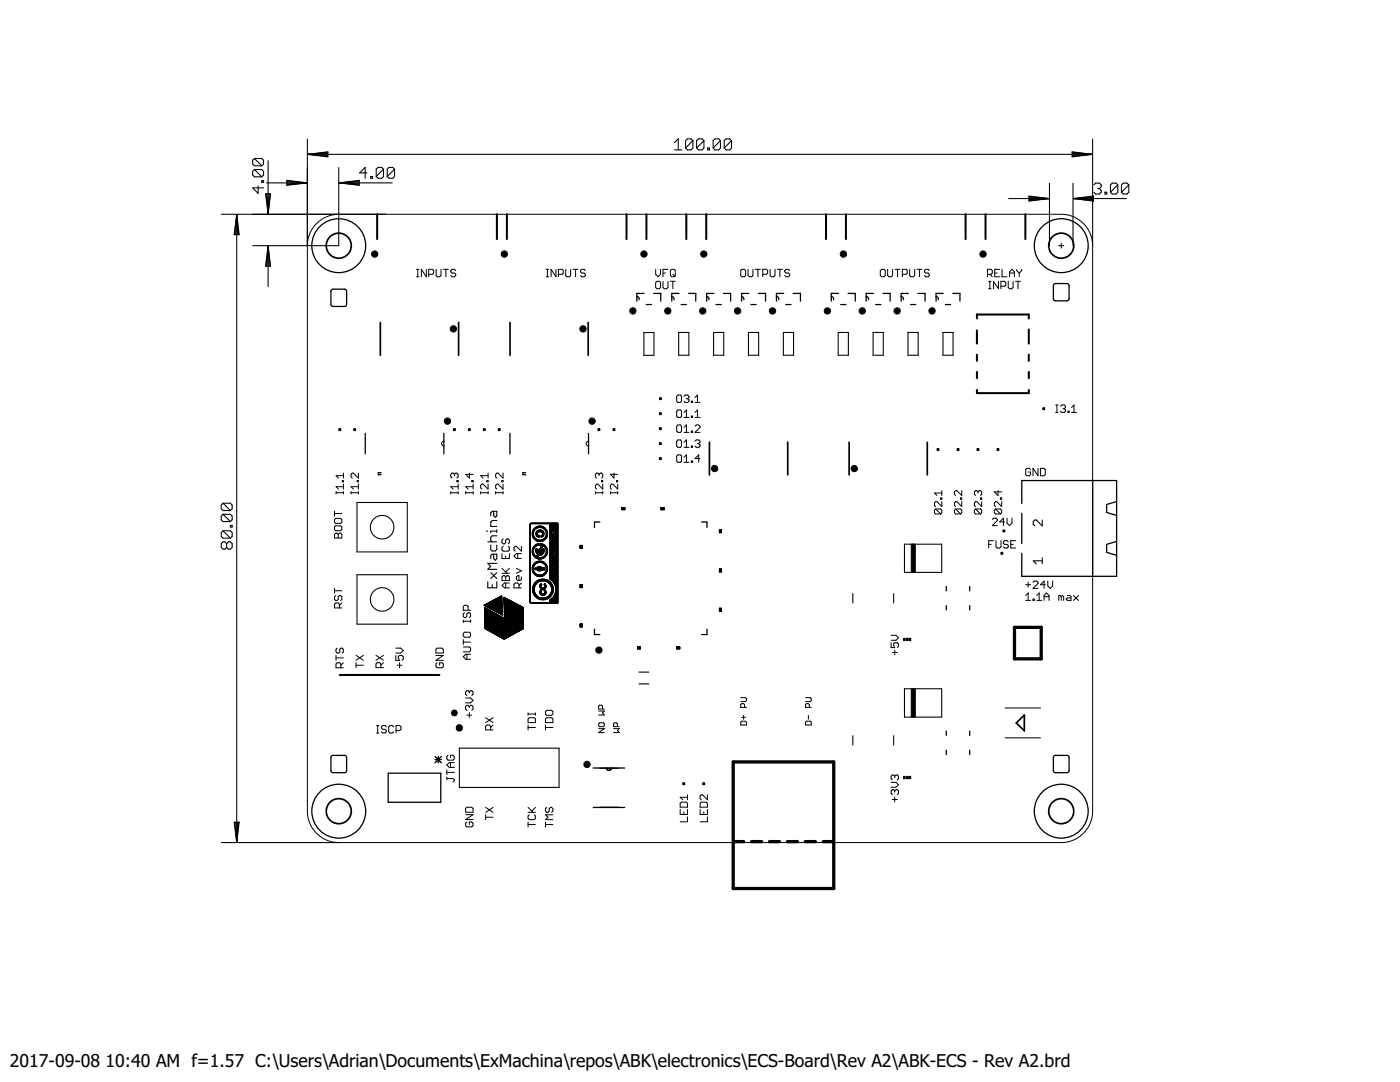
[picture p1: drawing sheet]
<svg xmlns="http://www.w3.org/2000/svg" width="279mm" height="216mm" viewBox="0 0 279 216" stroke-linecap="round" stroke-linejoin="round" font-family="sans-serif">
<defs><g id="words">
<g font-size="3.5">
<text x="2" y="212.9">2017-09-08</text>
<text x="21.1" y="212.9">10:40 AM f=1.57 C:\Users\Adrian\Documents\ExMachina\repos\ABK\electronics\ECS-Board\Rev A2\ABK-ECS - Rev A2.brd</text>
</g>
</g></defs>
<g fill="none" stroke="#000" stroke-width=".2">
<path d="M63.2 44.6a6.2 6.2 0 0 1 4.4-1.8h144.2a6.3 6.3 0 0 1 6.3 6.2v112.9a6.3 6.3 0 0 1-6.3 6.2h-144.2a6.3 6.3 0 0 1-6.3-6.2v-112.9a6.3 6.3 0 0 1 1.9-4.4zM83.1 53.7h.5M83.1 55.2h.5M83.4 53.7v1.5M85.1 53.7v1.5l-1-1.5v1.5M85.6 54.7h.7l.3-.2v-.5l-.3-.3h-.7v1.5M87 53.7v1.3l.3 .2h.5l.2-.2v-1.3M88.5 53.7h1M89 53.7v1.5M91 54l-.3-.3h-.5l-.2 .3v.2l.2 .3h.5l.3 .2v.3l-.3 .2h-.5l-.2-.2M109 53.7h.5M109 55.2h.5"/>
<path d="M109.2 53.7v1.5M111 53.7v1.5l-1-1.5v1.5M111.4 54.7h.8l.2-.2v-.5l-.2-.3h-.8v1.5M112.9 53.7v1.3l.3 .2h.4l.3-.2v-1.3M114.4 53.7h1M114.9 53.7v1.5M116.8 54l-.2-.3h-.5l-.3 .3v.2l.3 .3h.5l.2 .2v.3l-.2 .2h-.5l-.3-.2M130.9 53.7v1l.4 .5 .5-.5v-1M130.9 56.4l.2-.3h.5l.2 .3v1l-.2 .2h-.5l-.2-.2zM132.3 54.5h.5M132.3 56.1v1.3l.3 .2h.5l.2-.2v-1.3M133.3 53.7h-1v1.5"/>
<path d="M133.8 56.1h1M134 53.7h.5l.3 .3v1l-.3 .2h-.5l-.2-.2v-1zM134.3 54.7l.5 .5M134.3 56.1v1.5M148.1 53.7h.5l.2 .3v1l-.2 .2h-.5l-.3-.2v-1zM149.3 53.7v1.3l.2 .2h.5l.3-.2v-1.3M150.7 53.7h1M151.3 53.7v1.5M152.2 54.7h.8l.2-.2v-.5l-.2-.3h-.8v1.5M153.7 53.7v1.3l.2 .2h.5l.3-.2v-1.3M155.2 53.7h.9M155.6 53.7v1.5"/>
<path d="M157.6 54l-.2-.3h-.5l-.3 .3v.2l.3 .3h.5l.2 .2v.3l-.2 .2h-.5l-.3-.2M175.9 53.7h.5l.3 .3v1l-.3 .2h-.5l-.2-.2v-1zM177.1 53.7v1.3l.3 .2h.5l.2-.2v-1.3M178.6 53.7h1M179.1 53.7v1.5M180.1 54.7h.7l.3-.2v-.5l-.3-.3h-.7v1.5M181.5 53.7v1.3l.3 .2h.5l.2-.2v-1.3M183 53.7h1M183.5 53.7v1.5M185.5 54l-.3-.3h-.5l-.2 .3v.2l.2 .3h.5l.3 .2v.3l-.3 .2h-.5l-.2-.2M197.1 54.7h.7l.2-.2v-.5l-.2-.3h-.7v1.5M197.3 57.6h.5"/>
<path d="M197.3 56.1h.5M197.5 54.7l.5 .5M197.5 56.1v1.5M198.5 54.5h.5M199.3 56.1v1.5l-1-1.5v1.5M199.5 53.7h-1v1.5h1M199.7 57.1h.8l.2-.2v-.5l-.2-.3h-.8v1.5M200 53.7v1.5h1M201.2 56.1v1.3l.3 .2h.5l.2-.2v-1.3M201.5 54.5h.9M201.5 55.2v-1l.5-.5 .4 .5v1M202.7 56.1h1"/>
<path d="M202.9 53.7v.3l.5 .5M203.2 56.1v1.5M203.4 54.5v.7M203.9 53.7v.3l-.5 .5M135.3 78.8h.5l.2 .3v1l-.2 .2h-.5l-.3-.2v-1zM136.5 79.1l.3-.3h.4l.3 .3v.2l-.3 .3M137 79.6h.2M137.2 79.6l.3 .2v.3l-.3 .2h-.4l-.3-.2M138.7 79.3l.5-.5v1.5M67.1 98.1v.5M67.1 98.3h1.4M68.3 95.9h.2v.2h-.2z"/>
<path d="M68.5 94.4v1M68.5 96.6v1M68.5 98.1v.5M68.5 97.1h-1.4l.5 .5M68.5 94.9h-1.4l.5 .5M70.1 98.3h1.4M70.1 98.1v.5M71.3 95.9h.2v.2h-.2zM71.5 97.1h-1.4l.4 .5M71.5 94.4v1l-1-1h-.2l-.2 .3v.4l.2 .3M71.5 96.6v1M71.5 98.1v.5"/>
<path d="M88.6 88a.48 .48 0 0 0-.5 .5 .48 .48 0 0 0 .5 .5M90 98.1v.5M90 98.3h1.4M90.7 94.7l.3-.3h.2l.2 .3v.4l-.2 .3M90.7 94.7l-.3-.3h-.2l-.2 .3v.4l.2 .3M90.7 94.7v.2M91.2 95.9h.2v.2h-.2zM91.4 97.1h-1.4l.4 .5M91.4 96.6v1M91.4 98.1v.5M92.9 98.3h1.5M92.9 98.1v.5"/>
<path d="M93.7 94.4v1l-.8-.7h1.5M94.2 95.9h.2v.2h-.2zM94.4 97.1h-1.5l.5 .5M94.4 96.6v1M94.4 98.1v.5M95.9 98.3h1.5M95.9 98.1v.5M97.2 95.9h.2v.2h-.2zM97.4 94.9h-1.5l.5 .5M97.4 94.4v1M97.4 96.6v1l-1-1h-.2l-.3 .3v.4l.3 .3M97.4 98.1v.5"/>
<path d="M98.9 98.3h1.5M98.9 98.1v.5M100.1 95.9h.3v.2h-.3zM100.4 94.4v1l-1-1h-.2l-.3 .3v.4l.3 .3M100.4 96.6v1l-1-1h-.2l-.3 .3v.4l.3 .3M100.4 98.1v.5M117.5 88a.48 .48 0 0 0-.5 .5 .48 .48 0 0 0 .5 .5M118.8 98.3h1.5M118.8 98.1v.5M119.5 94.7l-.2-.3h-.2l-.3 .3v.4l.3 .3M119.5 94.7l.3-.3h.3l.2 .3v.4l-.2 .3M119.5 94.7v.2"/>
<path d="M120.1 95.9h.2v.2h-.2zM120.3 96.6v1l-1-1h-.2l-.3 .3v.4l.3 .3M120.3 98.1v.5M121.8 98.3h1.5M121.8 98.1v.5M122.5 94.4v1l-.7-.7h1.5M123 95.9h.3v.2h-.3zM123.3 96.6v1l-1-1h-.3l-.2 .3v.4l.2 .3M123.3 98.1v.5M135 88l.3-.2h.5l.2 .2v1l-.2 .3h-.5l-.3-.3zM135 91l.3-.2h.5l.2 .2v1l-.2 .2h-.5l-.3-.2zM135.3 81.8h.5l.2 .3v.9l-.2 .3h-.5l-.3-.3v-.9z"/>
<path d="M135.3 84.8h.5l.2 .2v1l-.2 .3h-.5l-.3-.3v-1zM136.5 83.3h1M136.5 82.3l.5-.5v1.5M136.5 85.3l.5-.5v1.5M136.5 88.3l.5-.5v1.5M136.5 91.2l.5-.4v1.4M136.5 86.3h1M136.5 89.3h1M136.5 92.2h1M138 83h.2v.3h-.2zM138 80.1h.2v.2h-.2zM138 86h.2v.3h-.2z"/>
<path d="M138 89h.2v.3h-.2zM138 92h.2v.2h-.2zM138.7 83.3h1M138.7 82.3l.5-.5v1.5M138.7 85l.3-.2h.4l.3 .2v.3l-1 1h1M138.7 88l.3-.2h.4l.3 .2v.3l-.3 .2M138.7 80.3h1M139.2 88.5h.2M139.4 88.5l.3 .3v.2l-.3 .3h-.4l-.3-.3M139.7 91.5h-1l.7-.7v1.4M187.7 99.4h.3v.2h-.3zM188 97.9v1"/>
<path d="M188 98.4h-1.5l.5 .5M191.7 99.4h.2v.2h-.2zM191.9 97.9v1l-.9-1h-.3l-.2 .2v.5l.2 .3M195.2 98.1l-.3-.2h-.2l-.2 .2v.5l.2 .3M195.2 98.1l.2-.2h.3l.2 .2v.5l-.2 .3M195.2 98.1v.3M195.7 99.4h.2v.2h-.2zM199.2 97.9v1l-.8-.8h1.5M199.7 99.4h.2v.2h-.2zM205.7 93.7l-.3-.2h-.4l-.3 .2v1l.3 .2h.4l.3-.2v-.5h-.5M207.2 93.5v1.4l-1-1.4v1.4M207.6 93.5h.8l.2 .2v1l-.2 .2h-.8z"/>
<path d="M210.7 82.3h.5M210.7 80.8h.5M210.9 80.8v1.5M211.6 81.1l.3-.3h.5l.2 .3v.2l-.2 .3M212.1 81.6h.3M212.4 81.6l.2 .2v.2l-.2 .3h-.5l-.3-.3M213.1 82h.3v.3h-.3zM213.8 82.3h1M213.8 81.3l.5-.5v1.5M66.8 102v1M66.8 105.2l.2-.3h1l.2 .3v.4l-.2 .3h-1l-.2-.3zM66.8 117.4v1"/>
<path d="M66.8 102.5h1.4M66.8 117.9h1.4M67 106.4h.2l.3 .2 .2-.2h.3l.2 .2v.8h-1.4v-.8zM67 103.4h1l.2 .3v.5l-.2 .2h-1l-.2-.2v-.5zM67 118.9l-.2 .2v.5l.2 .2h.2l.3-.2v-.5l.2-.2h.3l.2 .2v.5l-.2 .2M67.5 106.6v.8M98.1 120h2M98.2 119.9h1.9M98.3 119.9h1.8M98.4 119.8h1.7M98.5 119.8h1.6M98.6 119.7h1.5"/>
<path d="M98.7 119.7h1.4M98.8 119.6h1.3M98.9 119.5h1.2M99 119.5h1.1M99.2 119.4h.9M99.3 119.4h.8M99.3 119.3h.8M99.5 119.3h.6M99.5 119.2h.6M99.6 119.2h.5M99.7 119.1h.4M99.8 119.1h.3"/>
<path d="M99.9 119h.2M100 119h.1M100.1 118.9h.1M100.1 118.9l.1 3.8M100.1 118.9l-3.5 1.9M100.2 115.1l.2-.2h.3l.2 .2 .3-.2h.2l.3 .2v.7h-1.5zM100.2 110.5v.9h1.5v-.9M100.2 114.4h1.5M100.2 113.4l1 1M100.4 107.5l-.2 .3v.5l.2 .2h.3l.2-.2v-.5l.3-.3h.2l.3 .3v.5l-.3 .2M100.4 109l-.2 .2v.5l.2 .3h1l.3-.3v-.5l-.3-.2M100.6 119.3h.2"/>
<path d="M100.6 119.2l3.9 2M100.6 119.2l.1 4M100.6 119.4l.5 .1M100.6 119.4h.4M100.6 119.3l.3 .1M100.6 119.2l.1 .1M100.6 119.2h.1M100.6 119.8l1.3 .1M100.6 119.8h1.1M100.6 119.5h.7M100.6 120h1.6M100.6 119.9l1.4 .1"/>
<path d="M100.6 119.9h1.3M100.6 119.7l1.1 .1M100.6 119.7h1M100.6 119.6l.9 .1M100.6 119.6h.8M100.6 119.5h.6M100.9 111v.4M100.9 115.1v.7M100.9 116.3v1M101.7 116.3h-1l-.5 .5 .5 .5h1M101.7 113.4l-.8 .7M103.1 113.4l1 .5-1 .5"/>
<path d="M103.3 110.5v.9M103.6 117.3v-.7l-.3-.3h-.5l-.2 .3v.7h1.5M104.1 115.1v.5l-.3 .2h-.5l-.2-.2v-.5l.2-.2h.3v.9M104.1 110.5h-1l-.5 .5 .5 .4h1M104.1 109v1l-1-1h-.3l-.2 .2v.5l.2 .3M104.1 116.3l-.5 .5M115.8 109h.4M115.8 109.3h.4M115.8 116.7h.4v.6l-.4-.1zM115.8 108.8h.4v.6h-.4zM115.8 109.2h.4M115.8 109.1h.4"/>
<path d="M115.8 108.9h.4M115.8 117.2h.4M115.8 117.1h.4M115.8 117h.4M115.8 116.9h.4M115.8 116.8h.4M115.8 116.7h.4M124.1 101.6h.6M124.1 101.3h.6v.4h-.6zM124.1 101.5h.6M124.1 101.4h.6M124.1 101.3h.6"/>
<path d="M131.9 101.6h.6M131.9 101.3h.6v.4h-.6zM131.9 101.5h.6M131.9 101.4h.6M131.9 101.3h.6M143.6 105.9h.4M143.6 105.7h.4v.6h-.4zM143.6 113.5h.4v.6h-.4zM143.6 114.1h.4M143.6 114h.4M143.6 113.9h.4M143.6 113.8h.4"/>
<path d="M143.6 113.7h.4M143.6 113.6h.4M143.6 113.5h.4M143.6 106.3h.4M143.6 106.2h.4M143.6 106.1h.4M143.6 106h.4M143.6 105.8h.4M143.6 105.7h.4M186.7 101.6l-.2 .2v.5l.2 .3h1M186.7 101.6h1l.3 .2v.5l-.3 .3M186.7 101.6l1 1"/>
<path d="M188 100.1v1l-1-1h-.3l-.2 .3v.4l.2 .3M190.7 101.6l-.2 .2v.5l.2 .3h1M190.7 101.6h1l.2 .2v.5l-.2 .3M190.7 101.6l1 1M191.9 100.1v1l-.9-1h-.3l-.2 .3v.4l.2 .3M194.7 101.6l-.2 .2v.5l.2 .3h1M194.7 101.6h1l.2 .2v.5l-.2 .3M194.7 101.6l1 1M195.9 100.1v1l-1-1h-.2l-.2 .3v.4l.2 .3M197.3 108.6h.5M198 103.7l.3-.3h.5l.2 .3v.2l-1 1h1M198.3 107.9h-1v1.4"/>
<path d="M198.7 101.6l-.3 .2v.5l.3 .3h1M198.7 101.6h1l.2 .2v.5l-.2 .3M198.7 101.6l1 1M198.8 107.9v1.2l.2 .2h.5l.3-.2v-1.2M199.9 100.1v1l-1-1h-.2l-.3 .3v.4l.3 .3M200.5 104.1h-1l.8-.7v1.5M201 103.4v1l.5 .5 .5-.5v-1M201.2 108.1l-.2-.2h-.5l-.3 .2v.3l.3 .2h.5l.2 .3v.2l-.2 .2h-.5l-.3-.2M201.7 108.6h.5M202.7 107.9h-1v1.4h1M204.7 116.7h1M204.7 118.8l.5-.5v1.5"/>
<path d="M204.7 119.8h1M205.2 116.2v1M206.2 116.2l.2-.2h.5l.3 .2v.2l-1 1h1M206.2 119.5h.2v.3h-.2zM206.9 119.8h1M206.9 118.8l.5-.5v1.5M208.4 119.8v-1l.5-.5 .5 .5v1M208.4 119.1h1M208.6 116.7h-1l.8-.7v1.4M209.1 116v.9l.5 .5 .5-.5v-.9M211.8 119.1l-.3-.3h-.2v1M211.8 119.1v.7"/>
<path d="M211.8 119.1l.2-.3 .3 .3v.7M213 118.8h.5l.2 .3v.7h-.7l-.2-.3 .2-.2h.7M214.2 118.8l1 1M215.2 118.8l-1 1M67.1 130.8v1M67.1 131.3h1.4M67.3 129.3l-.2 .3v.5l.2 .2h.2l.3-.2v-.5l.2-.3h.3l.2 .3v.5l-.2 .2M67.7 121.3v-.7l-.2-.3h-.5l-.2 .3v.7h1.4M68 133.2v-.7l-.2-.3h-.5l-.2 .3v.7h1.4M68.2 120.3l-.5 .5M68.5 132.2l-.5 .5M71.1 132.7h1.4"/>
<path d="M71.1 132.2v1M71.1 130.8l1.4 .9M72.5 130.8l-1.4 .9M75 130.8l1.5 .9M76 133.2v-.7l-.2-.3h-.5l-.3 .3v.7h1.5M76.5 132.2l-.5 .5M76.5 130.8l-1.5 .9M79 130.8v1h.7l-.2-.5v-.3l.2-.2h.5l.3 .2v.5l-.3 .3M79 129.3h1l.5 .5-.5 .5h-1M79.2 132.7h1M79.7 132.2v1M87 129.6l.2-.3h1l.3 .3v.7h-1.5z"/>
<path d="M87 130.8h1.5l-1.5 1h1.5M87.2 132.2l-.2 .3v.5l.2 .2h1l.3-.2v-.5l-.3-.3h-.5v.5M92.5 129.1h1.2l.2 .2v.5l-.2 .3h-1.2M92.5 128.1h1.4M92.5 123.7v.5M92.5 127.6v1M92.5 124h1.4M92.7 122.3l-.2 .2v.5l.2 .2h.2l.3-.2v-.5l.2-.2h.3l.2 .2v.5l-.2 .2M92.7 126.2h1l.2 .2v.5l-.2 .2h-1l-.2-.2v-.5zM92.9 139.3h1l.5 .5-.5 .5h-1M93.2 130.6v1M93.4 121.8v-.8l-.2-.2h-.5l-.2 .2v.8h1.4"/>
<path d="M93.7 138l-.3-.2h-.2l-.3 .2v.5l.3 .3M93.7 138l.2-.2h.2l.3 .2v.5l-.3 .3M93.7 138v.3M93.9 130.6h-1l-.4 .4 .4 .6h1M93.9 123.7v.5M96.6 120.8h3.6M96.6 120.8l3.6 1.9M96.7 120.8h3.5M96.7 125.4l3.9 2.2 3.9-2.2M96.7 125.4h3.9M96.7 125.3h3.9M96.7 125.2h3.9"/>
<path d="M96.7 125.1h3.9M96.7 124.9h3.8M96.7 121.3h.1M96.7 123.2l3.7 .1M96.7 122.2l1.9 .1M96.7 121.8h1M96.7 121.2v4.2M96.7 121.2l3.8 2.1M96.7 123.3h3.8M96.7 123.2h3.5M96.7 123.1h3.5M96.7 123.1h3.4"/>
<path d="M96.7 123h3.3M96.7 123h3.2M96.7 122.9l3.1 .1M96.7 122.9h3M96.7 122.8l3 .1M96.7 122.8h2.9M96.7 122.7h2.8M96.7 122.7h2.7M96.7 122.6l2.6 .1M96.7 122.6h2.5M96.7 122.5l2.4 .1M96.7 122.5h2.3"/>
<path d="M96.7 122.4h2.2M96.7 122.4h2.1M96.7 122.3h2M96.7 122.3h1.9M96.7 122.2h1.8M96.7 122.1l1.6 .1M96.7 122.1h1.6M96.7 122h1.4M96.7 121.9l1.3 .1M96.7 121.9h1.2M96.7 121.8l1.1 .1M96.7 121.7l.9 .1"/>
<path d="M96.7 121.7h.9M96.7 121.6h.8M96.7 121.6h.6M96.7 121.5l.6 .1M96.7 121.5h.5M96.7 121.4l.4 .1M96.7 121.4h.3M96.7 121.3h.2M96.7 120.7h3.5M96.8 125.4h3.8M96.8 120.9h3.4M96.8 120.6h3.4"/>
<path d="M96.9 120.9h3.3M96.9 125.5h3.7M96.9 120.6h3.3M96.9 121h3.3M97 120.6h3.2M97 125.5h3.6M97 125.6h3.6M97 121h3.2M97.1 121.1h3.1M97.1 120.5h3.1M97.2 125.6h3.4M97.2 120.5h3"/>
<path d="M97.2 125.7h3.4M97.2 121.1h3M97.3 125.7h3.3M97.3 120.4h2.9M97.3 121.2h2.9M97.4 120.4h2.8M97.4 125h-.7M97.4 125.8h3.2M97.4 121.2h2.8M97.5 120.3h2.7M97.5 125h3M97.5 125.8h3.1"/>
<path d="M97.6 121.3h2.6M97.6 125.9h3M97.6 120.2h2.6M97.6 124.9h-.9M97.7 120.2h2.5M97.7 125.9h2.9M97.7 124.9h2.8M97.7 124.8h-1M97.7 121.4h2.5M97.7 126h5.8M97.8 124.8h-1.1M97.8 126h5.6"/>
<path d="M97.8 124.8h2.7M97.8 121.4h2.4M97.9 120.1h2.3M97.9 124.8h2.6M97.9 124.7l-1.2 .1M97.9 121.5h2.3M98 126.1h5.3M98 124.7h-1.3M98 121.5h2.2M98 124.8h2.5M98 120h2.2M98 126.1h5.2"/>
<path d="M98.1 124.6l-1.4 .1M98.1 121.6h2.1M98.1 124.7h2.4M98.1 126.2h5M98.1 124.6h-1.4M98.2 121.6h2M98.2 124.7h2.3M98.2 126.2h4.8M98.2 124.5h-1.5M98.3 121.7h1.9M98.3 126.3h4.7M98.3 124.6h2.2"/>
<path d="M98.3 124.5h-1.6M98.4 121.7h1.8M98.4 126.3h4.4M98.4 124.5h2.1M98.4 124.4h-1.7M98.5 121.8h1.7M98.5 126.4h4.3M98.5 124.5h2M98.5 124.4h-1.8M98.6 126.4h4.1M98.6 121.8h1.6M98.6 124.4h1.9"/>
<path d="M98.6 124.3l-1.9 .1M98.7 126.5h3.9M98.7 121.9h1.5M98.7 124.4h1.8M98.7 126.5h3.8M98.7 124.3h-2M98.8 124.2h-2.1M98.8 126.6h3.6M98.8 124.4h1.7M98.8 122h1.4M98.9 124.2h-2.2M98.9 122h1.3"/>
<path d="M99 126.6h3.3M99 124.3h1.5M99 124.1h-2.3M99 122.1h1.2M99 126.7h3.2M99.1 124.2h1.4M99.1 124.1h-2.4M99.1 126.7h3.1M99.1 122.1h1.1M99.2 124l-2.5 .1M99.2 122.2h1M99.2 126.8h2.8"/>
<path d="M99.2 124h-2.5M99.3 126.8h2.7M99.3 124.1h1.2M99.3 122.2h.9M99.4 124.1h1.1M99.4 123.9l-2.7 .1M99.4 126.9h2.5M99.4 123.9h-2.7M99.4 122.3h.8M99.5 126.9h2.3M99.5 122.3h.7M99.5 127h2.2"/>
<path d="M99.5 123.8h-2.8M99.6 124h.9M99.6 122.4h.6M99.6 127h2M99.7 124h.8M99.7 123.8h-3M99.7 122.4h.5M99.7 127.1h1.8M99.7 123.7h-3M99.8 127.1h1.6M99.8 123.9h.7M99.8 122.5h.4"/>
<path d="M99.8 123.7h-3.1M99.9 123.8h.6M99.9 123.6l-3.2 .1M99.9 127.2h1.4M100 122.6h.2M100 123.8h.5M100 123.6h-3.3M100 127.2h1.2M100.1 123.5h-3.4M100.1 127.3h1M100.1 123.7h.4M100.2 122.7h.1"/>
<path d="M100.2 127.3h.8M100.2 123.5h-3.5M100.2 123.7h.3M100.2 123.4h-3.5M100.3 127.4h.6M100.3 123.7h.2M100.3 123.4h-3.6M100.4 123.6h.1M100.4 127.5h.4M100.4 123.3l-3.7 .1M100.5 123.3l-3.8 2.1M100.5 123.5h.1"/>
<path d="M100.5 123.5l-3.8 1.9M100.5 127.5h.2M100.6 120.1l1.8 .1M100.6 120.1h1.7M100.6 120l1.6 .1M100.6 120.3h2.1M100.6 120.8h3M100.6 121.8v3.1M100.6 120.9h3.2M100.6 120.8l3.2 .1M100.6 120.7l2.9 .1M100.6 120.7h2.9"/>
<path d="M100.6 120.6h2.8M100.6 120.6h2.7M100.6 120.5l2.6 .1M100.6 120.5h2.5M100.6 120.4l2.4 .1M100.6 120.4h2.3M100.6 120.3l2.2 .1M100.6 120.2h2M100.6 120.2h1.9M100.6 121.3h3.9M100.6 125.4h3.9M100.6 125.3h3.9"/>
<path d="M100.6 121.6h3.9M100.6 121.5h3.9M100.6 121.4h3.9M100.6 121.2h3.9M100.6 121.2h3.8M100.6 121.1l3.7 .1M100.6 121.1h3.6M100.6 121l3.5 .1M100.6 121h3.4M100.6 120.9h3.3M100.7 125.2h3.8M100.7 125.1h3.8"/>
<path d="M100.7 125h3.8M100.7 124.9h3.8M100.7 122.3h1.8M100.7 121.9h3.8M100.7 121.7h3.8M100.7 121.6h3.8M100.7 124.8h3.8M100.7 124.7h3.8M100.7 124.6h3.8M100.7 124.5h3.8M100.7 124.4h3.8M100.7 124.3h3.8"/>
<path d="M100.7 124.2h3.8M100.7 124h1.1M100.7 124.1h3.8M100.7 124h3.8M100.7 123.9l1 .1M100.7 123.9h.9M100.7 123.8h.8M100.8 123.5l-.2 3.1-.1-3.1M100.8 123.8h.5M100.8 123.7h.4M100.8 123.7h.3M100.8 123.6l.2 .1"/>
<path d="M100.8 123.6h.1M100.8 123.5h.1M100.8 123.2h-.1M100.8 123.4l1.4 .8-1.4-.7M100.8 123.3h3.7M100.8 123.1h-.1M100.9 123.4h3.6M100.9 123.3h3.6M100.9 123.1h-.2M101 123.5h3.5M101 123.3h3.5M101 123h-.3"/>
<path d="M101.1 123.5h3.4M101.1 123h-.4M101.1 123.2h3.4M101.2 123.6h3.3M101.2 123.1h3.3M101.2 122.9l-.5 .1M101.3 123.1h3.2M101.3 122.9h-.6M101.3 123.7h3.2M101.4 123h3.1M101.4 122.8l-.7 .1M101.4 123.7h3.1"/>
<path d="M101.5 123h3M101.5 123.8h3M101.5 122.8h-.8M101.6 123.8h2.9M101.6 122.9h2.9M101.6 122.7h-.9M101.7 123.9h2.8M101.7 122.9h2.8M101.7 122.7h-1M101.8 123.9h2.7M101.8 122.8h2.7M101.8 122.6l-1.1 .1"/>
<path d="M101.9 124h2.6M101.9 122.7h2.6M101.9 122.6h-1.2M102 122.7h2.5M102 122.5l-1.3 .1M102.1 122.5h-1.4M102.2 122.6h2.3M102.2 122.4h-1.5M102.3 122.4h-1.6M102.3 122.5h2.2M102.4 122.3h-1.7M102.4 122.4h2.1"/>
<path d="M102.5 122.4h2M102.6 122.2l-1.9 .1M102.6 122.3h1.9M102.7 122.3h1.8M102.7 122.2h-2M102.8 122.1l-2.1 .1M102.8 122.2h1.7M102.9 122.1h-2.2M102.9 122.2h1.6M103 122h-2.3M103 122.1h1.5M103.1 122h-2.4"/>
<path d="M103.1 122h1.4M103.2 121.9l-2.5 .1M103.2 122h1.3M103.3 122h1.2M103.3 121.9h-2.6M103.4 121.9h1.1M103.5 121.8h-2.8M103.5 121.8h1M103.5 121.7l-2.8 .1M103.6 125.9h-3M103.6 121.8h.9M103.7 125.9h-3.1"/>
<path d="M103.8 125.8h-3.2M104 125.7l-3.4 .1M104 125.7h-3.4M104.1 125.6h-3.5M104.2 125.6h-3.6M104.3 125.5h-3.7M104.4 125.5h-3.8M104.5 121.2v4.2M104.5 121.2l-3.7 2.2M104.5 121.2l-3.8 2M104.5 125.4l-3.9 .1M115.8 124.5h.4v.6h-.4z"/>
<path d="M115.8 125h.4M115.8 124.9h.4M115.8 124.8h.4M115.8 124.7h.4M115.8 124.6h.4M115.8 124.5h.4M127.2 129.3h.6M127.2 129.2h.6M127.2 129.1h.6v.4h-.6zM127.2 129.4h.6M127.2 129.1h.6M135.1 129.3h.6"/>
<path d="M135.1 129.2h.6M135.1 129.1h.6v.4h-.6zM135.1 129.4h.6M135.1 129.1h.6M143.6 121.8h.4M143.6 121.4h.4v.5h-.4zM143.6 121.9h.4M143.6 121.7h.4M143.6 121.6h.4M143.6 121.5h.4M143.6 121.4h.4M147.8 139.2h1l.2 .2v.4l-.2 .2h-1"/>
<path d="M160.8 139.2h.9l.2 .2v.4l-.2 .2h-.9M177.8 128.2v1h.8l-.3-.5v-.2l.3-.3h.5l.2 .3v.5l-.2 .2M177.8 126.8h1l.5 .5-.5 .5h-1M178.1 130.2h1M178.6 129.7v1M75.1 146.3h.5M75.1 144.8h.5M75.4 144.8v1.5M77.1 145l-.2-.2h-.6l-.2 .2v.3l.2 .2h.6l.2 .3v.2l-.2 .3h-.6l-.2-.3M78.5 145l-.2-.2h-.5l-.2 .2v1l.2 .3h.5l.2-.3M79 145.8h.8l.2-.3v-.5l-.2-.2h-.8v1.5M86.8 151l1.3 1.2"/>
<path d="M86.8 151.6h1.3M87.5 151v1.2M88.1 151l-1.3 1.2M89.2 155.3h1.2l.3 .3v.2l-.3 .3M89.2 153.6v1M89.2 155.1v.5M89.2 154.1h1.5M89.4 150.7l-.2 .2v.5l.2 .3h1l.3-.3v-.5l-.3-.2h-.5v.5M89.9 152.2v.9M90.7 152.2h-1l-.5 .5 .5 .4h1M93.2 142.7h.9M93.7 141l-.3-.3h-.2l-.3 .3v.5l.3 .2"/>
<path d="M93.7 141l.2-.3h.2l.3 .3v.5l-.3 .2M93.7 141v.2M93.7 142.2v1M96.9 143.2l1.5 1M97.9 145.6v-.7l-.2-.2h-.5l-.3 .2v.7h1.5M98.4 144.7l-.5 .5M98.4 143.2l-1.5 1M105.4 145.2h1.4M105.4 143.4l.2-.2h1l.2 .2v.8h-1.4zM105.4 142.2v.5M105.4 144.7v.9M105.4 142.5h1.4"/>
<path d="M106.8 142.2v.5M108.9 145.2h1.4M108.9 143.4l.2-.2h1l.2 .2v.8h-1.4zM108.9 144.7v.9M109.1 141.7h1l.2 .3v.5l-.2 .2h-1l-.2-.2v-.5zM119.5 145.4h1.1l-1.1 .8h1.1M119.5 141.9h1.1l-.4 .4 .4 .4h-1.1M119.7 144.2h.7l.2 .2v.4l-.2 .2h-.7l-.2-.2v-.4zM120.2 141.5v-.6l-.2-.2h-.3l-.2 .2v.6h1.1M122.4 145.4h1.2l-.4 .4 .4 .4h-1.2M123.2 145v-.6l-.2-.2h-.4l-.2 .2v.6h1.2M137.2 158.6v1"/>
<path d="M137.2 159.1h-1.5l.5 .5M141.2 158.6v1l-1-1h-.2l-.3 .2v.5l.3 .3M148 143.9h.8l.2 .2v.6h-1.2v-.6zM148 143.1h.8M148.4 142.7v.8M148.6 141.2v-.6l-.2-.2h-.4l-.2 .2v.6h1.2M160.8 144.1l.2-.2h.7l.2 .2v.6h-1.1zM161.3 142.7v.8M161.5 141.2v-.6l-.2-.2h-.3l-.2 .2v.6h1.1M177.8 156.1h1l.5 .5-.5 .5h-1M178.1 159.5h1M178.6 154.9v.2"/>
<path d="M178.6 157.8v.3M178.6 159v1M178.6 154.9l-.3-.3h-.2l-.3 .3v.5l.3 .2M178.6 157.8l-.3-.2h-.2l-.3 .2v.5l.3 .3M178.6 154.9l.2-.3h.3l.2 .3v.5l-.2 .2M178.6 157.8l.2-.2h.3l.2 .2v.5l-.2 .3M200.6 141.3h7.1M200.6 147.2h7.1M92.9 162.6h1.5l-1.5 .9h1.5M93.2 164l-.3 .3v.5l.3 .2h.9l.3-.2v-.5l-.3-.3h-.4v.5M93.2 161.1h.9l.3 .2v.8h-1.5v-.8zM96.9 163.1h1.5"/>
<path d="M96.9 162.6v1M96.9 161.1l1.5 1M98.4 161.1l-1.5 1M105.4 164v1M105.4 164.5h1.4M105.4 162.1h1.4M105.4 161.1l1 1M105.6 162.6l-.2 .2v.5l.2 .3h1l.2-.3v-.5l-.2-.2M106.8 161.1l-.7 .7M108.9 164v1M108.9 164.5h1.4M109.1 161.1l-.2 .3v.4l.2 .3h.3l.2-.3v-.4l.3-.3h.2l.2 .3v.4l-.2 .3"/>
<path d="M110.3 162.6h-1.4l.5 .5-.5 .5h1.4M135.7 161.5v1h1.5v-1M136 160.1h1l.2 .2v.8h-1.5v-.8zM136.5 162v.5M137.2 163v1h-1.5M139.7 161.5v1h1.5v-1M140 160.1h.9l.3 .2v.8h-1.5v-.8zM140.5 162v.5M141.2 163v1h-1.5"/>
</g>
<g fill="none" stroke="#000" stroke-width=".21">
<path d="M50.8 31.6h1.4l.4 .4v.7l-.4 .4M50.8 33.8h1.4l.4 .4v.7l-.4 .4M50.8 33.8l-.4 .4v.7l.4 .4h1.4M50.8 31.6l-.4 .4v.7l.4 .4h1.4M50.8 33.8l1.4 1.5M50.8 31.6l1.4 1.5M51.5 37.1v1.5l-1.1-1.1h2.2M52.2 36h.4v.4h-.4zM53 38.7h1l-.5 4zM53.1 38.7l.4 4M53.2 36.5h8M53.3 38.7l.2 4"/>
<path d="M53.5 32.1v10.6M53.7 38.7l-.2 4M53.9 38.7l-.4 4M57.3 36l3.9 .5-3.9 .5zM57.3 36.3l3.9 .2M57.3 36.1l3.9 .4M61.2 36.5l-3.9 .2M61.2 36.5l-3.9 .4M61.3 27.7v21.3M61.4 30.8h156.6M61.4 30.8l4-.5v1zM61.4 30.8l4 .2"/>
<path d="M61.4 30.8l4 .4M65.4 30.6l-4 .2M65.4 30.4l-4 .4M67.6 33.4v15.6h-17.2M67.7 36.5h10.6M67.7 36.5l4-.5v1zM67.7 36.5l4 .2M67.7 36.5l4 .4M71.7 36.3l-4 .2M71.7 36.1l-4 .4M73.2 34.5h-1.4l1.1-1.1v2.2M74 35.2h.4v.4h-.4z"/>
<path d="M76.5 33.8v1.4l-.3 .4h-.8l-.3-.4M76.5 33.8l-.3-.4h-.8l-.3 .4v1.4M76.5 33.8l-1.4 1.4M78.7 33.8v1.4l-.3 .4h-.8l-.3-.4M78.7 33.8l-.3-.4h-.8l-.3 .4v1.4M78.7 33.8l-1.4 1.4M134.6 28.4l.8-.7v2.2M134.6 29.9h1.5M138.3 28.1v1.4l-.4 .4h-.7l-.4-.4M138.3 28.1l-.4-.4h-.7l-.4 .4v1.4M138.3 28.1l-1.5 1.4M140.5 28.1v1.4l-.4 .4h-.7l-.4-.4"/>
<path d="M140.5 28.1l-.4-.4h-.7l-.4 .4v1.4M140.5 28.1l-1.5 1.4M141.2 29.5h.4v.4h-.4zM143.8 28.1v1.4l-.4 .4h-.7l-.4-.4M143.8 28.1l-.4-.4h-.7l-.4 .4v1.4M143.8 28.1l-1.5 1.4M146 28.1v1.4l-.4 .4h-.7l-.4-.4M146 28.1l-.4-.4h-.7l-.4 .4v1.4M146 28.1l-1.5 1.4M201.3 39.6h8M205.4 39.1l3.9 .5-3.9 .5zM205.4 39.4l3.9 .2"/>
<path d="M205.4 39.2l3.9 .4M209.3 39.6l-3.9 .2M209.3 39.6l-3.9 .4M209.4 36.6v12.4M214 30.3l4 .5-4 .5zM214 30.6l4 .2M214 30.4l4 .4M214.1 36.6v12.4M214.2 39.6h10.6M214.2 39.6l4-.5v1zM214.2 39.6l4 .2M214.2 39.6l4 .4"/>
<path d="M218 30.8l-4 .2M218 30.8l-4 .4M218.1 27.7v21.3M218.2 39.4l-4 .2M218.2 39.2l-4 .4M218.3 36.9l.4-.4h.7l.4 .4v.4l-.4 .3M219.1 37.6h.3M219.4 37.6l.4 .4v.4l-.4 .3h-.7l-.4-.3M220.5 38.4h.4v.3h-.4zM223.1 36.9l-.4-.4h-.7l-.4 .4v1.5M223.1 36.9v1.5l-.4 .3h-.7l-.4-.3M223.1 36.9l-1.5 1.5"/>
<path d="M225.3 36.9l-.4-.4h-.7l-.4 .4v1.5M225.3 36.9v1.5l-.4 .3h-.7l-.4-.3M225.3 36.9l-1.5 1.5M44.2 42.8h32.8M47.2 42.9v125.1M47.2 42.9l.5 3.9h-1zM47.2 42.9l-.2 3.9M47.2 42.9l.2 3.9M47.2 42.9l-.4 3.9M47.2 42.9l.4 3.9M53.5 49.1v8.1M53.5 49.1l.5 4h-1z"/>
<path d="M53.5 49.1l-.2 4M53.5 49.1l.2 4M53.5 49.1l-.4 4M53.5 49.1l.4 4M211.3 49h1M211.8 48.5v1M128.5 66.4h2v4.5h-2zM135.4 66.3h2.1v4.6h-2.1zM142.4 66.3h2v4.6h-2zM149.4 66.3h2v4.6h-2zM156.3 66.3h2.1v4.6h-2.1zM167.3 66.3h2v4.6h-2z"/>
<path d="M174.2 66.3h2.1v4.6h-2.1zM181.2 66.3h2v4.6h-2zM188.2 66.3h2v4.6h-2zM44.5 100.4l-.3 .4v.7l.3 .4h1.5M44.5 102.6l-.3 .4v.7l.3 .4h1.5M44.5 105.9l-.3 .4v.7l.3 .4h1.5M44.5 100.4h1.5l.3 .4v.7l-.3 .4M44.5 102.6h1.5l.3 .4v.7l-.3 .4M44.5 105.9h1.5l.3 .4v.7l-.3 .4M44.5 105.9l1.5 1.5M44.5 102.6l1.5 1.5M44.5 100.4l1.5 1.5"/>
<path d="M45.2 108.5l-.3-.4h-.4l-.3 .4v.7l.3 .4h.4l.3-.4M45.2 108.5l.4-.4h.4l.3 .4v.7l-.3 .4h-.4l-.4-.4M45.2 108.5v.7M46 104.8h.3v.4h-.3zM71.2 114.7h10.1v9.8h-10.1zM71.2 100.3h10.1v9.8h-10.1zM97 106h.3M97.3 116.1v1.2h1.8v-1.2M97.3 108.1h1.8M97.9 108.8v.8l.3 .3h.6l.3-.3v-.8M97.9 114.3l1.2 1.1M98.2 116.7v.6"/>
<path d="M98.5 102v.9l.3 .3 .3-.3v-.9h-.9l-.3 .3v.6M98.5 110.6v.9l.3 .3 .3-.3v-.9h-.9l-.3 .3v.6M99.1 105.7v.6M99.1 114.3l-1.2 1.1M99.1 112.4h-1.8l.6 .6-.6 .6h1.8M99.1 103.9h-.9l-.3 .3v.9h1.2M99.1 106h-1.2v.3M99.1 106.9h-.9l-.3 .3v.6l.3 .3M170.2 118.4v1.9M178.4 118.4v1.9M180.5 108.6h7.4v5.6h-7.4zM208 111.9h-1.8l.6 .6"/>
<path d="M208 103.8v1.1l-1.2-1.1h-.3l-.3 .3v.5l.3 .3M208 111.3v1.2M127.5 134.1h2M127.5 136.5h2M180.5 137.4h7.4v5.7h-7.4zM91.7 149.3h19.9v7.8h-19.9zM170.2 146.8v1.9M178.4 146.8v1.9M44.2 168.1h23.4M46.7 164.1h1l-.5 3.9zM46.8 164.1l.4 3.9M47 164.1l.2 3.9"/>
<path d="M47.4 164.1l-.2 3.9M47.6 164.1l-.4 3.9"/>
<circle cx="76.3" cy="119.6" r="2.35"/>
<circle cx="76.3" cy="105.2" r="2.35"/>
</g>
<g fill="#000" stroke="#000" stroke-width=".2">
<path d="M131.6 79.4h.4v.3h-.4zM67.6 85.5h.4v.4h-.4zM70.6 85.5h.4v.4h-.4zM90.5 85.5h.4v.4h-.4zM93.5 85.5h.4v.4h-.4zM96.5 85.5h.3v.4h-.3zM99.4 85.5h.4v.4h-.4zM119.3 85.5h.4v.4h-.4zM122.3 85.5h.4v.4h-.4zM131.6 82.4h.4v.3h-.4zM131.6 85.3h.4v.4h-.4zM131.6 88.3h.4v.4h-.4z"/>
<path d="M131.6 91.3h.4v.4h-.4zM187 89.5h.4v.4h-.4zM191 89.5h.4v.4h-.4zM195 89.5h.4v.4h-.4zM199 89.5h.3v.4h-.3zM208.1 81.4h.4v.3h-.4zM105.7 104.6l.1 15.6zM105.8 104.5v15.7zM105.8 104.5l.1 15.8zM105.9 104.4v.2zM105.9 104.4v.1zM105.9 104.4l.1 .1z"/>
<path d="M106 104.4v.1zM106 104.4l.1 .1zM106.1 104.4v.1zM106.1 104.4l.1 .1zM106.2 104.4v.1zM106.2 113.2l.1 .6zM106.2 109.7l.1 .6zM106.2 106.2l.1 .6zM106.2 104.4l.1 .1zM106.3 117.5v.3zM106.3 113v1zM106.3 109.5v1z"/>
<path d="M106.3 106v1zM106.3 104.4v.1zM106.3 117.2v.9zM106.3 112.9v1.2zM106.3 109.4v1.2zM106.3 105.9v1.2zM106.3 117l.1 1.2zM106.3 112.8l.1 1.4zM106.3 109.3l.1 1.4zM106.3 105.8l.1 1.4zM106.3 104.4l.1 .1zM106.4 116.9v1.4z"/>
<path d="M106.4 112.7v1.6zM106.4 109.3v1.4zM106.4 105.7v1.6zM106.4 104.4v.1zM106.4 116.8l.1 1.6zM106.4 112.7l.1 1.6zM106.4 109.2l.1 1.6zM106.4 105.7l.1 1.6zM106.4 104.4l.1 .1zM106.4 116.7l.1 1.8zM106.4 113.7l.1 .7zM106.4 112.6l.1 .7z"/>
<path d="M106.4 110.2l.1 .7zM106.4 109.1l.1 .7zM106.4 106.7l.1 .7zM106.4 105.6l.1 .7zM106.5 116.6v2zM106.5 113.9v.5zM106.5 112.6v.5zM106.5 110.4v.5zM106.5 109.1v.5zM106.5 106.9v.5zM106.5 105.6v.5zM106.5 104.4v.1z"/>
<path d="M106.5 116.5l.1 2.2zM106.5 114l.1 .5zM106.5 112.5l.1 .5zM106.5 110.5l.1 .5zM106.5 109l.1 .5zM106.5 107l.1 .5zM106.5 105.5l.1 .5zM106.5 104.4l.1 .1zM106.6 116.5v2.2zM106.6 114.1v.4zM106.6 112.5v.4zM106.6 110.6v.4z"/>
<path d="M106.6 109v.4zM106.6 107.1v.4zM106.6 105.5v.4zM106.6 104.4v.1zM106.6 117.8l.1 1zM106.6 116.4l.1 1.1zM106.6 114.2l.1 .4zM106.6 112.4l.1 .4zM106.6 110.7l.1 .3zM106.6 109l.1 .3zM106.6 107.2l.1 .4zM106.6 105.5l.1 .3z"/>
<path d="M106.6 104.4l.1 .1zM106.7 118v.9zM106.7 116.4v.8zM106.7 114.2v.4zM106.7 112.4v.4zM106.7 110.7v.4zM106.7 108.9v.4zM106.7 107.3v.3zM106.7 105.4v.4zM106.7 104.4v.1zM106.7 118.2v.7zM106.7 116.3v.8z"/>
<path d="M106.7 114.3v.3zM106.7 112.3v.4zM106.7 110.8v.3zM106.7 108.9v.3zM106.7 107.3v.4zM106.7 105.4v.3zM106.7 118.3l.1 .6zM106.7 116.3l.1 .6zM106.7 114.3l.1 .4zM106.7 112.3l.1 .4zM106.7 110.8l.1 .4zM106.7 108.8l.1 .4z"/>
<path d="M106.7 107.3l.1 .4zM106.7 105.3l.1 .4zM106.7 104.4l.1 .1zM106.8 118.4v.6zM106.8 116.2v.7zM106.8 114.4v.3zM106.8 113.4v.2zM106.8 112.3v.3zM106.8 110.9v.3zM106.8 108.8v.3zM106.8 107.4v.3zM106.8 105.3v.3z"/>
<path d="M106.8 104.4v.1zM106.8 118.5v.5zM106.8 116.2v.6zM106.8 113.3v.4zM106.8 112.2v.4zM106.8 110.9v.4zM106.8 107.4v.4zM106.8 118.5l.1 .6zM106.8 116.2l.1 .5zM106.8 114.4l.1 .4zM106.8 113.3l.1 .4zM106.8 112.2l.1 .3z"/>
<path d="M106.8 110.9l.1 .4zM106.8 108.7l.1 .4zM106.8 107.5l.1 .3zM106.8 105.2l.1 .4zM106.8 104.4l.1 .1zM106.9 118.6v.5zM106.9 116.1v.6zM106.9 114.5v.3zM106.9 113.3v.4zM106.9 112.2v.3zM106.9 111v.3zM106.9 109.7v.3z"/>
<path d="M106.9 108.7v.3zM106.9 107.5v.3zM106.9 105.2v.3zM106.9 104.4v.1zM106.9 118.6l.1 .5zM106.9 116.1l.1 .5zM106.9 114.5l.1 .3zM106.9 113.3l.1 .4zM106.9 112.2l.1 .3zM106.9 111l.1 .3zM106.9 109.5l.1 .6zM106.9 108.7l.1 .3z"/>
<path d="M106.9 107.5l.1 .3zM106.9 106.3l.1 .4zM106.9 105.2l.1 .3zM106.9 104.4l.1 .1zM107 118.7v.5zM107 116v.5zM107 114.5v.4zM107 113.3v.4zM107 112.1v.4zM107 111v.3zM107 109.5v.8zM107 108.7v.3z"/>
<path d="M107 107.5v.4zM107 106.2v.6zM107 105.2v.3zM107 104.4v.1zM107 118.7l.1 .5zM107 116l.1 .5zM107 114.6l.1 .3zM107 113.3l.1 .4zM107 112.1l.1 .3zM107 111l.1 .4zM107 109.5l.1 .8zM107 108.6l.1 .4z"/>
<path d="M107 107.6l.1 .3zM107 106.1l.1 .8zM107 105.1l.1 .4zM107 104.4l.1 .1zM107.1 118.8v.5zM107.1 116v.5zM107.1 114.6v.3zM107.1 113.3v.4zM107.1 112.1v.3zM107.1 111v.4zM107.1 109.5v.9zM107.1 108.6v.3z"/>
<path d="M107.1 107.6v.3zM107.1 106.1v.9zM107.1 105.1v.3zM107.1 104.4v.1zM107.1 116v.4zM107.1 113.3v.3zM107.1 106v1zM107.1 118.9l.1 .4zM107.1 115.9l.1 .5zM107.1 114.6l.1 .3zM107.1 113.4l.1 .2zM107.1 112l.1 .3z"/>
<path d="M107.1 110.9l.1 .5zM107.1 109.5l.1 1zM107.1 108.6l.1 .3zM107.1 107.7l.1 .3zM107.1 106l.1 1zM107.1 105.1l.1 .3zM107.1 104.4l.1 .1zM107.2 118.9v.4zM107.2 115.9v.5zM107.2 114.6v.3zM107.2 112v.3zM107.2 110.8v.7z"/>
<path d="M107.2 109.5v1zM107.2 108.5v.3zM107.2 107.7v.3zM107.2 105.9v1.2zM107.2 105.1v.3zM107.2 104.4v.1zM107.2 119l.1 .4zM107.2 115.9l.1 .4zM107.2 114.7l.1 .3zM107.2 112l.1 .3zM107.2 110.7l.1 .8zM107.2 110.1l.1 .4z"/>
<path d="M107.2 108.5l.1 .3zM107.2 107.7l.1 .2zM107.2 105.9l.1 1.2zM107.2 105l.1 .3zM107.2 104.4l.1 .1zM107.3 119v.4zM107.3 115.8v.5zM107.3 114.7v.3zM107.3 113.2v.6zM107.3 112v.3zM107.3 110.6v.9zM107.3 110.1v.4z"/>
<path d="M107.3 108.5v.3zM107.3 107.7v.3zM107.3 106.7v.4zM107.3 105.9v.4zM107.3 105v.3zM107.3 104.4v.1zM107.3 115.8v.4zM107.3 113.1v.8zM107.3 110.2v1.3zM107.3 105.9v.3zM107.3 119l.1 .4zM107.3 115.8l.1 .4z"/>
<path d="M107.3 114.7l.1 .3zM107.3 113.1l.1 .8zM107.3 112l.1 .3zM107.3 111.2l.1 .3zM107.3 110.2l.1 .9zM107.3 108.5l.1 .3zM107.3 107.7l.1 .3zM107.3 106.8l.1 .3zM107.3 105.9l.1 .3zM107.3 105l.1 .3zM107.3 104.4l.1 .1zM107.4 119.1v.3z"/>
<path d="M107.4 115.8v.4zM107.4 114.7v.3zM107.4 113.1v.8zM107.4 112v.3zM107.4 111.3v.2zM107.4 110.2v.9zM107.4 108.5v.3zM107.4 107.7v.3zM107.4 106.8v.3zM107.4 105.8v.4zM107.4 105v.3zM107.4 104.4v.1z"/>
<path d="M107.4 119.1l.1 .4zM107.4 115.8l.1 .3zM107.4 114.7l.1 .3zM107.4 113.1l.1 .8zM107.4 112l.1 .3zM107.4 111.3l.1 .2zM107.4 110.2l.1 .7zM107.4 108.5l.1 .3zM107.4 107.7l.1 .3zM107.4 106.8l.1 .3zM107.4 105.8l.1 .4zM107.4 105l.1 .3z"/>
<path d="M107.4 104.4l.1 .1zM107.4 115.7l.1 .4zM107.4 110.2l.1 .6zM107.4 106.8l.1 .4zM107.5 119.1v.4zM107.5 115.7v.4zM107.5 114.7v.3zM107.5 113.1v.8zM107.5 112v.2zM107.5 111.3v.2zM107.5 110.1v.7zM107.5 108.5v.3z"/>
<path d="M107.5 107.8v.2zM107.5 106.8v.4zM107.5 105.8v.3zM107.5 105v.3zM107.5 104.4v.1zM107.5 119.1l.1 .4zM107.5 115.7l.1 .4zM107.5 114.7l.1 .3zM107.5 113.1l.1 .8zM107.5 112l.1 .2zM107.5 111.3l.1 .2zM107.5 109.6l.1 1.2z"/>
<path d="M107.5 108.5l.1 .3zM107.5 107.8l.1 .2zM107.5 106.8l.1 .5zM107.5 105.8l.1 .3zM107.5 105l.1 .3zM107.5 104.4l.1 .1zM107.6 119.2v.3zM107.6 115.7v.4zM107.6 114.7v.3zM107.6 113.1v.8zM107.6 112v.2zM107.6 111.3v.2z"/>
<path d="M107.6 109.6v1.2zM107.6 108.5v.3zM107.6 107.8v.2zM107.6 106.8v.4zM107.6 105.8v.3zM107.6 105v.3zM107.6 104.4v.1zM107.6 119.2l.1 .4zM107.6 115.7l.1 .3zM107.6 114.7l.1 .3zM107.6 113.1l.1 .8zM107.6 112l.1 .2z"/>
<path d="M107.6 111.3l.1 .2zM107.6 109.6l.1 1.2zM107.6 108.5l.1 .2zM107.6 107.8l.1 .3zM107.6 106.8l.1 .4zM107.6 105.8l.1 .3zM107.6 105l.1 .3zM107.6 104.4l.1 .1zM107.7 119.2v.4zM107.7 115.6v.4zM107.7 114.7v.3zM107.7 113.1v.8z"/>
<path d="M107.7 112v.2zM107.7 111.3v.2zM107.7 109.6v1.2zM107.7 108.5v.2zM107.7 107.8v.3zM107.7 106.9v.3zM107.7 105.8v.3zM107.7 105v.3zM107.7 104.4v.1zM107.7 115.7v.3zM107.7 109.6v1.1zM107.7 106.9v.2z"/>
<path d="M107.7 105.7v.4zM107.7 119.2l.1 .4zM107.7 118l.1 .4zM107.7 116.8l.1 .4zM107.7 115.7l.1 .3zM107.7 114.7l.1 .3zM107.7 113.1l.1 .8zM107.7 112l.1 .2zM107.7 111.3l.1 .2zM107.7 109.6l.1 1.1zM107.7 108.5l.1 .2zM107.7 107.8l.1 .3z"/>
<path d="M107.7 107l.1 .1zM107.7 105.7l.1 .4zM107.7 105l.1 .3zM107.7 104.4l.1 .1zM107.8 119.3v.3zM107.8 117.9v.6zM107.8 116.7v.6zM107.8 115.6v.4zM107.8 114.7v.3zM107.8 113.1v.8zM107.8 112v.2zM107.8 111.3v.2z"/>
<path d="M107.8 109.5v1.2zM107.8 108.5v.2zM107.8 107.8v.3zM107.8 105.7v.4zM107.8 105v.3zM107.8 104.4v.1zM107.8 117.8v.7zM107.8 116.6v.7zM107.8 109.3v1.5zM107.8 119.3l.1 .4zM107.8 117.8l.1 .8zM107.8 116.5l.1 .9z"/>
<path d="M107.8 115.6l.1 .4zM107.8 114.7l.1 .3zM107.8 113.1l.1 .8zM107.8 112l.1 .2zM107.8 111.3l.1 .2zM107.8 109.3l.1 1.5zM107.8 108.5l.1 .3zM107.8 107.8l.1 .3zM107.8 105.8l.1 .3zM107.8 105l.1 .3zM107.8 104.4l.1 .1zM107.9 119.3v.4z"/>
<path d="M107.9 117.7v1zM107.9 116.5v.9zM107.9 115.6v.4zM107.9 114.7v.3zM107.9 113.1v.8zM107.9 112v.2zM107.9 111.3v.2zM107.9 109.2v1.6zM107.9 108.5v.3zM107.9 107.8v.2zM107.9 105.8v.3zM107.9 105v.3z"/>
<path d="M107.9 104.4v.1zM107.9 119.3l.1 .4zM107.9 117.7l.1 1zM107.9 116.5l.1 1zM107.9 115.6l.1 .4zM107.9 114.7l.1 .3zM107.9 113.1l.1 .8zM107.9 112l.1 .2zM107.9 111.3l.1 .2zM107.9 109.1l.1 1.7zM107.9 108.5l.1 .3zM107.9 107.8l.1 .2z"/>
<path d="M107.9 105.8l.1 .3zM107.9 105l.1 .3zM107.9 104.4l.1 .1zM108 119.3v.4zM108 118.3v.4zM108 117.7v.3zM108 117.1v.4zM108 116.5v.3zM108 115.6v.3zM108 114.7v.3zM108 113.3v.4zM108 112v.3z"/>
<path d="M108 111.3v.2zM108 109v1.8zM108 108.5v.3zM108 107.8v.2zM108 105.8v.4zM108 105v.3zM108 104.4v.1zM108 119.3l.1 .4zM108 118.3l.1 .4zM108 117.7l.1 .3zM108 117.2l.1 .3zM108 116.5l.1 .3z"/>
<path d="M108 115.6l.1 .3zM108 114.7l.1 .3zM108 113.3l.1 .4zM108 112l.1 .3zM108 111.3l.1 .2zM108 110.3l.1 .4zM108 108.9l.1 .7zM108 108.5l.1 .3zM108 107.7l.1 .3zM108 106.8l.1 .4zM108 105.8l.1 .4zM108 105l.1 .3z"/>
<path d="M108 104.4l.1 .1zM108.1 119.3v.4zM108.1 118.4v.3zM108.1 117.8v.1zM108.1 117.2v.3zM108.1 116.6v.2zM108.1 115.6v.3zM108.1 114.7v.3zM108.1 113.3v.4zM108.1 112v.3zM108.1 111.3v.2zM108.1 110.3v.3z"/>
<path d="M108.1 108.8v.7zM108.1 108.5v.3zM108.1 107.7v.3zM108.1 106.8v.4zM108.1 105.8v.4zM108.1 105v.3zM108.1 104.4v.1zM108.1 110.2v.4zM108.1 108.5v.9zM108.1 119.3l.1 .4zM108.1 118.4l.1 .4zM108.1 117.2l.1 .4z"/>
<path d="M108.1 115.6l.1 .3zM108.1 114.7l.1 .3zM108.1 113.3l.1 .4zM108.1 112l.1 .3zM108.1 111.2l.1 .3zM108.1 110.2l.1 .4zM108.1 108.5l.1 .8zM108.1 107.7l.1 .3zM108.1 106.8l.1 .3zM108.1 105.9l.1 .3zM108.1 105l.1 .3zM108.1 104.4l.1 .1z"/>
<path d="M108.2 119.3v.4zM108.2 118.4v.4zM108.2 117.2v.4zM108.2 115.6v.3zM108.2 114.7v.3zM108.2 113.3v.4zM108.2 112v.3zM108.2 111.2v.3zM108.2 110.2v.4zM108.2 108.5v.7zM108.2 107.7v.3zM108.2 106.8v.3z"/>
<path d="M108.2 105.9v.3zM108.2 105v.3zM108.2 104.4v.1zM108.2 108.5v.6zM108.2 106.7v.4zM108.2 105.9v.4zM108.2 119.3l.1 .4zM108.2 118.4l.1 .4zM108.2 117.2l.1 .4zM108.2 115.6l.1 .3zM108.2 114.7l.1 .3zM108.2 113.3l.1 .4z"/>
<path d="M108.2 112l.1 .3zM108.2 111.2l.1 .3zM108.2 110.1l.1 .4zM108.2 108.6l.1 .5zM108.2 107.7l.1 .3zM108.2 106.6l.1 .5zM108.2 105.9l.1 .5zM108.2 105l.1 .3zM108.2 104.4l.1 .1zM108.3 119.3v.4zM108.3 118.4v.4zM108.3 117.2v.4z"/>
<path d="M108.3 115.6v.3zM108.3 114.6v.3zM108.3 113.3v.4zM108.3 112v.3zM108.3 111.2v.3zM108.3 110v.5zM108.3 109.5v.2zM108.3 108.6v.4zM108.3 107.7v.3zM108.3 105.9v1.2zM108.3 105.1v.3zM108.3 104.4v.1z"/>
<path d="M108.3 119.3l.1 .4zM108.3 118.4l.1 .4zM108.3 117.2l.1 .4zM108.3 115.6l.1 .3zM108.3 114.6l.1 .3zM108.3 113.3l.1 .4zM108.3 112l.1 .4zM108.3 111.1l.1 .3zM108.3 109.5l.1 1zM108.3 108.6l.1 .3zM108.3 107.6l.1 .4zM108.3 106l.1 1z"/>
<path d="M108.3 105.1l.1 .3zM108.3 104.4l.1 .1zM108.4 119.3v.4zM108.4 118.4v.4zM108.4 117.2v.4zM108.4 115.6v.3zM108.4 114.6v.3zM108.4 113.3v.4zM108.4 112.1v.3zM108.4 111.1v.3zM108.4 109.5v1zM108.4 108.6v.3z"/>
<path d="M108.4 107.6v.3zM108.4 106v1zM108.4 105.1v.3zM108.4 104.4v.1zM108.4 119.3l.1 .4zM108.4 118.4l.1 .4zM108.4 117.2l.1 .4zM108.4 115.6l.1 .3zM108.4 114.6l.1 .3zM108.4 113.3l.1 .4zM108.4 112.1l.1 .3zM108.4 111.1l.1 .3z"/>
<path d="M108.4 109.5l.1 .9zM108.4 108.6l.1 .3zM108.4 107.6l.1 .3zM108.4 106l.1 1zM108.4 105.1l.1 .4zM108.4 104.4l.1 .1zM108.4 111l.1 .4zM108.4 108.6l.1 .4zM108.4 107.5l.1 .4zM108.4 106.1l.1 .8zM108.4 105.2l.1 .3zM108.5 119.3v.4z"/>
<path d="M108.5 118.4v.4zM108.5 117.2v.4zM108.5 115.6v.3zM108.5 114.5v.4zM108.5 113.3v.4zM108.5 112.1v.4zM108.5 111v.3zM108.5 109.5v.8zM108.5 108.7v.3zM108.5 107.5v.3zM108.5 106.2v.6zM108.5 105.2v.3z"/>
<path d="M108.5 104.4v.1zM108.5 119.3l.1 .4zM108.5 118.4l.1 .4zM108.5 117.2l.1 .4zM108.5 115.6l.1 .3zM108.5 114.5l.1 .3zM108.5 113.3l.1 .4zM108.5 112.2l.1 .3zM108.5 111l.1 .3zM108.5 109.5l.1 .7zM108.5 108.7l.1 .3zM108.5 107.5l.1 .3z"/>
<path d="M108.5 106.3l.1 .4zM108.5 105.2l.1 .3zM108.5 104.4l.1 .1zM108.6 119.3v.4zM108.6 118.4v.4zM108.6 117.2v.3zM108.6 115.6v.3zM108.6 114.4v.4zM108.6 113.3v.4zM108.6 112.2v.3zM108.6 111v.3zM108.6 109.6v.5z"/>
<path d="M108.6 108.7v.3zM108.6 107.5v.3zM108.6 105.2v.4zM108.6 104.4v.1zM108.6 118.4v.3zM108.6 117.7v.2zM108.6 116.5v.2zM108.6 114.4v.3zM108.6 112.2v.4zM108.6 110.9v.4zM108.6 108.7v.4zM108.6 107.4v.4z"/>
<path d="M108.6 105.3v.3zM108.6 119.3l.1 .4zM108.6 118.3l.1 .4zM108.6 117.7l.1 .3zM108.6 117.2l.1 .3zM108.6 116.5l.1 .3zM108.6 115.6l.1 .3zM108.6 114.4l.1 .3zM108.6 113.3l.1 .4zM108.6 112.3l.1 .3zM108.6 110.9l.1 .3zM108.6 108.8l.1 .3z"/>
<path d="M108.6 107.4l.1 .3zM108.6 105.3l.1 .3zM108.6 104.4l.1 .1zM108.7 119.3v.4zM108.7 118.3v.4zM108.7 117.7v.3zM108.7 117.1v.4zM108.7 116.5v.3zM108.7 115.6v.3zM108.7 114.3v.4zM108.7 113.3v.4zM108.7 112.3v.3z"/>
<path d="M108.7 110.9v.3zM108.7 108.8v.3zM108.7 107.4v.3zM108.7 105.3v.4zM108.7 104.4v.1zM108.7 119.3l.1 .4zM108.7 117.7l.1 1zM108.7 116.5l.1 1zM108.7 115.6l.1 .4zM108.7 114.3l.1 .3zM108.7 112.3l.1 .4zM108.7 110.8l.1 .4z"/>
<path d="M108.7 108.8l.1 .4zM108.7 107.3l.1 .4zM108.7 105.4l.1 .3zM108.7 104.4l.1 .1zM108.8 119.3v.4zM108.8 117.7v1zM108.8 116.5v1zM108.8 115.6v.4zM108.8 114.3v.3zM108.8 112.4v.3zM108.8 110.7v.4zM108.8 108.9v.4z"/>
<path d="M108.8 107.3v.3zM108.8 105.4v.3zM108.8 104.4v.1zM108.8 117.8v.8zM108.8 116.5v.9zM108.8 114.2v.4zM108.8 112.4v.4zM108.8 107.2v.4zM108.8 105.4v.4zM108.8 119.3l.1 .3zM108.8 117.8l.1 .8zM108.8 116.6l.1 .8z"/>
<path d="M108.8 115.6l.1 .4zM108.8 114.1l.1 .4zM108.8 112.5l.1 .4zM108.8 110.6l.1 .4zM108.8 108.9l.1 .5zM108.8 107.1l.1 .4zM108.8 105.5l.1 .4zM108.8 104.4l.1 .1zM108.9 119.3v.3zM108.9 117.9v.6zM108.9 116.7v.6zM108.9 115.6v.4z"/>
<path d="M108.9 114v.5zM108.9 112.5v.5zM108.9 110.6v.4zM108.9 109v.5zM108.9 107.1v.4zM108.9 105.5v.5zM108.9 104.4v.1zM108.9 119.3l.1 .3zM108.9 117.9l.1 .5zM108.9 116.8l.1 .4zM108.9 115.7l.1 .3zM108.9 113.9l.1 .5z"/>
<path d="M108.9 112.5l.1 .6zM108.9 110.5l.1 .5zM108.9 109l.1 .5zM108.9 107l.1 .5zM108.9 105.6l.1 .5zM108.9 104.4l.1 .1zM109 119.2v.4zM109 118v.3zM109 116.9v.2zM109 115.7v.3zM109 113.8v.6zM109 112.6v.6z"/>
<path d="M109 110.3v.6zM109 109.1v.6zM109 106.8v.6zM109 105.6v.6zM109 104.4v.1zM109 119.2l.1 .4zM109 115.6l.1 .4zM109 112.7l.1 1.6zM109 109.2l.1 1.6zM109 105.7l.1 1.6zM109 104.4l.1 .1zM109.1 119.2v.4z"/>
<path d="M109.1 115.7v.3zM109.1 112.7v1.6zM109.1 109.2v1.6zM109.1 105.7v1.6zM109.1 104.4v.1zM109.1 115.7v.4zM109.1 112.8v1.4zM109.1 109.3v1.4zM109.1 105.8v1.4zM109.1 119.1l.1 .4zM109.1 115.7l.1 .4zM109.1 112.9l.1 1.2z"/>
<path d="M109.1 109.3l.1 1.4zM109.1 105.9l.1 1.2zM109.1 104.4l.1 .1zM109.2 119.1v.4zM109.2 115.7v.4zM109.2 112.9v1.1zM109.2 109.5v1zM109.2 106v1.1zM109.2 104.4v.1zM109.2 113.1v.8zM109.2 109.6v.8zM109.2 106.1v.9z"/>
<path d="M109.2 119.1l.1 .4zM109.2 115.8l.1 .3zM109.2 113.2l.1 .5zM109.2 109.7l.1 .6zM109.2 106.3l.1 .4zM109.2 104.4l.1 .1zM109.3 119.1v.3zM109.3 115.8v.3zM109.3 104.4v.1zM109.3 119l.1 .4zM109.3 115.8l.1 .4zM109.3 104.4l.1 .1z"/>
<path d="M109.4 119v.4zM109.4 115.8v.4zM109.4 104.4v.1zM109.4 119l.1 .4zM109.4 115.8l.1 .5zM109.4 104.4l.1 .1zM109.5 118.9v.4zM109.5 115.9v.4zM109.5 104.4v.1zM109.5 118.9l.1 .4zM109.5 115.9l.1 .5zM109.5 104.4l.1 .1z"/>
<path d="M109.6 118.8v.5zM109.6 116v.4zM109.6 104.4v.1zM109.6 118.7l.1 .5zM109.6 116l.1 .5zM109.6 104.4l.1 .1zM109.7 119.7v.7zM109.7 118.7v.5zM109.7 116v.5zM109.7 104.4v11.1zM109.7 119.7l.1 .7zM109.7 118.6l.1 .5z"/>
<path d="M109.7 116.1l.1 .5zM109.7 104.4l.1 11.1zM109.8 119.7v.7zM109.8 118.6v.5zM109.8 116.1v.5zM109.8 104.4v11.2zM109.8 119.6v.8zM109.8 118.5v.6zM109.8 116.2v.5zM109.8 119.6l.1 .8zM109.8 118.5l.1 .5zM109.8 116.2l.1 .6z"/>
<path d="M109.8 104.4l.1 11.2zM109.9 119.6v.8zM109.9 118.4v.6zM109.9 116.2v.7zM109.9 104.4v11.3zM109.9 119.5l.1 .9zM109.9 118.3l.1 .6zM109.9 116.3l.1 .6zM109.9 104.4l.1 11.3zM110 119.5v.9zM110 118.2v.7zM110 116.3v.7z"/>
<path d="M110 104.4v11.3zM110 118.1v.8zM110 116.4v.8zM110 104.4v11.4zM110 119.4l.1 1zM110 117.9l.1 .9zM110 116.4l.1 1zM110 104.4l.1 11.4zM110.1 119.4v1zM110.1 116.5v2.2zM110.1 114.4v1.4zM110.1 113.6v.3z"/>
<path d="M110.1 113v.3zM110.1 110.9v1.8zM110.1 110.4v.3zM110.1 109.7v.4zM110.1 107.3v2.1zM110.1 106.4v.5zM110.1 104.4v1.7zM110.1 119.4l.1 1zM110.1 116.5l.1 2.2zM110.1 114.4l.1 1.4zM110.1 113.6l.1 .1zM110.1 113l.1 .3z"/>
<path d="M110.1 110.9l.1 1.8zM110.1 110.4l.1 .3zM110.1 109.9l.1 .3zM110.1 107.4l.1 1.9zM110.1 106.4l.1 .4zM110.1 104.4l.1 1.7zM110.2 119.3v1.1zM110.2 116.6v2zM110.2 114.4v1.5zM110.2 113.6v.1zM110.2 113v.3zM110.2 110.9v1.8z"/>
<path d="M110.2 110.4v.3zM110.2 109.9v.3zM110.2 107.4v1.9zM110.2 106.4v.4zM110.2 104.4v1.7zM110.2 116.7v1.8zM110.2 110.9v1.9zM110.2 110.4v.2zM110.2 119.3l.1 1.1zM110.2 116.8l.1 1.6zM110.2 114.4l.1 1.6zM110.2 113.5l.1 .1z"/>
<path d="M110.2 113.1l.1 .2zM110.2 110.9l.1 1.9zM110.2 110.4l.1 .2zM110.2 110l.1 .2zM110.2 107.4l.1 1.8zM110.2 106.4l.1 .4zM110.2 104.4l.1 1.7zM110.3 119.2v1.2zM110.3 116.9v1.5zM110.3 114.3v1.7zM110.3 113.9v.3zM110.3 113.5v.1z"/>
<path d="M110.3 113.1v.1zM110.3 110.9v1.9zM110.3 110.4v.2zM110.3 110v.2zM110.3 109.5v.2zM110.3 107.4v1.8zM110.3 107v.2zM110.3 106.4v.3zM110.3 104.4v1.6zM110.3 119.2l.1 1.2zM110.3 117l.1 1.3zM110.3 114.4l.1 1.7z"/>
<path d="M110.3 113.9l.1 .3zM110.3 113.5l.1 .1zM110.3 110.9l.1 1.9zM110.3 110.4l.1 .2zM110.3 110l.1 .2zM110.3 109.5l.1 .2zM110.3 107.4l.1 1.8zM110.3 107l.1 .2zM110.3 106.5l.1 .2zM110.3 104.4l.1 1.6zM110.4 119.1v1.3zM110.4 117.1v1z"/>
<path d="M110.4 114.4v1.7zM110.4 113.9v.3zM110.4 113.4v.2zM110.4 110.9v1.9zM110.4 110.4v.2zM110.4 110v.2zM110.4 109.4v.3zM110.4 107.4v1.8zM110.4 107v.2zM110.4 106.5v.2zM110.4 104.4v1.6zM110.4 117.3v.6z"/>
<path d="M110.4 110.9v2zM110.4 110.4v.1zM110.4 109.4v.4zM110.4 106.5v.6zM110.4 119l.1 1.4zM110.4 114.4l.1 1.8zM110.4 113.4l.1 .2zM110.4 110.9l.1 2zM110.4 107.4l.1 2.4zM110.4 106.5l.1 .5zM110.4 104.4l.1 1.6zM110.5 119v1.4z"/>
<path d="M110.5 114.4v1.9zM110.5 113.3v.4zM110.5 110.9v2zM110.5 107.4v2.4zM110.5 106.5v.3zM110.5 104.4v1.6zM110.5 118.9l.1 1.5zM110.5 114.4l.1 1.9zM110.5 113.3l.1 .4zM110.5 110.9l.1 2.1zM110.5 107.4l.1 2.4zM110.5 106.6l.1 .2z"/>
<path d="M110.5 106.2l.1 .1zM110.5 104.4l.1 1.6zM110.6 118.9v1.5zM110.6 114.4v2zM110.6 113.3v.4zM110.6 110.9v2.1zM110.6 107.4v2.4zM110.6 106.6v.2zM110.6 106.2v.1zM110.6 104.4v1.6zM110.6 118.8v1.6zM110.6 114.4v2.1z"/>
<path d="M110.6 113.3v.3zM110.6 107.2v2.6zM110.6 106.6v.1zM110.6 104.4v1.5zM110.6 118.7l.1 1.7zM110.6 114.4l.1 2.1zM110.6 113.9l.1 .3zM110.6 113.3l.1 .3zM110.6 110.9l.1 2.1zM110.6 109.4l.1 .4zM110.6 107.1l.1 2.1zM110.6 106.6l.1 .1z"/>
<path d="M110.6 104.4l.1 1.5zM110.7 118.6v1.8zM110.7 114.4v2.2zM110.7 113.8v.4zM110.7 113.3v.3zM110.7 110.9v2.2zM110.7 110.6v.1zM110.7 110v.2zM110.7 109.4v.4zM110.7 107.5v1.7zM110.7 107v.3zM110.7 104.4v1.5z"/>
<path d="M110.7 118.6l.1 1.8zM110.7 114.4l.1 2.3zM110.7 113.8l.1 .4zM110.7 113.3l.1 .3zM110.7 110.9l.1 2.2zM110.7 110.5l.1 .2zM110.7 110l.1 .2zM110.7 109.4l.1 .4zM110.7 107.5l.1 1.7zM110.7 106.9l.1 .4zM110.7 104.4l.1 1.5zM110.8 118.4v2z"/>
<path d="M110.8 114.4v2.4zM110.8 113.8v.4zM110.8 113.3v.3zM110.8 110.9v2.2zM110.8 110.5v.2zM110.8 110v.2zM110.8 109.5v.2zM110.8 107.5v1.7zM110.8 106.9v.4zM110.8 104.4v1.5zM110.8 118.3v2.1zM110.8 114.4v2.5z"/>
<path d="M110.8 113.9v.3zM110.8 107v.2zM110.8 118.2l.1 2.2zM110.8 114.4l.1 2.7zM110.8 113.3l.1 .3zM110.8 110.9l.1 2.2zM110.8 110.5l.1 .2zM110.8 110l.1 .2zM110.8 107.4l.1 1.8zM110.8 106.1l.1 .3zM110.8 104.4l.1 1.5zM110.9 117.9v2.5z"/>
<path d="M110.9 114.4v2.9zM110.9 113.3v.3zM110.9 110.9v2.2zM110.9 110.4v.3zM110.9 109.9v.3zM110.9 107.4v1.9zM110.9 106.1v.3zM110.9 104.4v1.5zM110.9 114.4l.1 6zM110.9 113.3l.1 .3zM110.9 110.9l.1 2.2zM110.9 110.4l.1 .3z"/>
<path d="M110.9 109.9l.1 .3zM110.9 107.4l.1 1.9zM110.9 106.1l.1 .3zM110.9 104.4l.1 1.4zM111 114.4v6zM111 113.3v.4zM111 110.9v2.2zM111 110.4v.3zM111 109.9v.3zM111 107.4v1.9zM111 106.1v.3zM111 104.4v1.4z"/>
<path d="M111 113.3v.5zM111 109.8v.3zM111 107.3v2.1zM111 106.7v.2zM111 106v.5zM111 104.4l.1 16zM111.1 104.4v16zM111.1 104.4l.1 16zM111.2 104.4v16zM111.2 104.4l.1 16zM111.3 104.4v16zM111.3 104.4l.1 16z"/>
<path d="M181.9 108.6h.8v5.6h-.8zM199.7 110.2h.4v.4h-.4zM200.2 105.7h.3v.4h-.3zM105.9 120.2v.1zM105.9 120.2v.2zM105.9 120.2l.1 .2zM106 120.3v.1zM106 120.3l.1 .1zM106.1 120.3v.1zM106.1 120.3l.1 .1zM106.2 120.3v.1zM106.2 120.3l.1 .1z"/>
<path d="M106.3 120.3v.1zM106.3 120.3l.1 .1zM106.4 120.3v.1zM106.4 120.3l.1 .1zM106.5 120.3v.1zM106.5 120.3l.1 .1zM106.6 120.3v.1zM106.6 120.3l.1 .1zM106.7 120.3v.1zM106.7 120.3l.1 .1zM106.8 120.3v.1zM106.8 120.3l.1 .1z"/>
<path d="M106.9 120.3v.1zM106.9 120.3l.1 .1zM107 120.3v.1zM107 120.3l.1 .1zM107.1 120.3v.1zM107.1 120.3l.1 .1zM107.2 120.3v.1zM107.2 120.3l.1 .1zM107.3 120.3v.1zM107.3 120.3l.1 .1zM107.4 120.3v.1zM107.4 120.3l.1 .1z"/>
<path d="M107.5 120.3v.1zM107.5 120.3l.1 .1zM107.6 120.3v.1zM107.6 120.3l.1 .1zM107.7 120.3v.1zM107.7 120.3l.1 .1zM107.8 120.3v.1zM107.8 120.3l.1 .1zM107.9 120.3v.1zM107.9 120.3l.1 .1zM108 120.3v.1zM108 120.3l.1 .1z"/>
<path d="M108.1 120.3v.1zM108.1 120.3l.1 .1zM108.2 120.3v.1zM108.2 120.3l.1 .1zM108.3 120.3v.1zM108.3 120.3l.1 .1zM108.4 120.3v.1zM108.4 120.3l.1 .1zM108.5 120.3v.1zM108.5 120.3l.1 .1zM108.6 120.3v.1zM108.6 120.3l.1 .1z"/>
<path d="M108.7 120.3v.1zM108.7 120.3l.1 .1zM108.8 120.3v.1zM108.8 120.3l.1 .1zM108.9 120.3v.1zM108.9 120.3l.1 .1zM109 120.3v.1zM109 120.3l.1 .1zM109.1 120.3v.1zM109.1 120.3l.1 .1zM109.2 120.3v.1zM109.2 120.3l.1 .1z"/>
<path d="M109.3 120.3v.1zM109.3 120.3l.1 .1zM109.4 120.3v.1zM109.4 120.3l.1 .1zM109.5 120.3v.1zM109.5 120.3l.1 .1zM109.6 120.3v.1zM109.6 120.3l.1 .1zM180.3 127.4h.3v.4h-.3zM180.8 127.4h.5v.4h-.5zM181.5 127.4h.3v.4h-.3zM181.9 137.5h.8v5.6h-.8z"/>
<path d="M136.3 156.2h.4v.4h-.4zM140.3 156.2h.3v.4h-.3zM180.3 154.9h.3v.5h-.3zM180.8 154.9h.5v.5h-.5zM181.5 154.9h.3v.5h-.3z"/>
</g>
<g fill="none" stroke="#000" stroke-width=".25">
<path d="M66.1 57.8l.3-.1h2.4l.3 .1v3.2l-.3 .2h-2.4l-.3-.2-.1-.3zM127.1 59.2l.4 .3v.3M128.5 58.5h-1.4v1.6M130.5 58.5h1.4v1.6M134.1 59.2l.4 .3v.3M135.5 58.5h-1.4v1.6M137.4 58.5h1.5v1.6M141 59.2l.5 .3v.3M142.5 58.5h-1.5v1.6M144.4 58.5h1.4v1.6M148 59.2l.3 .1 .1 .5M149.4 58.5h-1.4v1.6"/>
<path d="M151.3 58.5h1.5v1.6M155 59.2l.3 .1 .1 .5M156.4 58.5h-1.4v1.6M158.3 58.5h1.4v1.6M165.9 59.2l.4 .3v.3M167.3 58.5h-1.4v1.6M169.2 58.5h1.5v1.6M172.9 59.2l.4 .3v.3M174.3 58.5h-1.4v1.6M176.2 58.5h1.5v1.6M179.9 59.2l.4 .3v.3M181.3 58.5h-1.4v1.6"/>
<path d="M183.2 58.5h1.4v1.6M186.8 59.2l.4 .3v.3M188.2 58.5h-1.4v1.6M190.2 58.5h1.4v1.6M210.3 56.7l.3-.1h2.4l.3 .1 .1 .3-.1 2.9-.3 .1h-2.4l-.3-.1zM129 60.8h1M135.9 60.8h1.1M142.9 60.8h1M149.9 60.8h1M156.8 60.8h1.1M167.8 60.8h1M174.8 60.8h1"/>
<path d="M181.7 60.8h1.1M188.7 60.8h1M72.9 86.5v4.1M76.1 94.3h-.6v.4h.6M88.6 86.5v4.1M101.8 86.5v4.1M104.9 94.3h-.5v.4h.5M117.5 86.5v4.1M218.1 95.9v19.1M119.7 104.2h-1.1v1M140 104.2h1.1v1M188.8 117v.9"/>
<path d="M193.5 117v.9M203.9 100.5v-4.6h18.9v19.1h-18.9v-4.6M203.9 102.4v6M222.8 108l-1.9 .6v1.6l1.9 .6M222.8 100.1l-1.9 .6v1.6l1.9 .5M118.6 125.5v1.1h1.1M141.1 125.5v1.1h-1.1M188.8 120.8v.9M193.5 120.8v.9M66.1 150.9l.3-.2h2.4l.3 .2v3.1l-.3 .2h-2.4l-.3-.2-.1-.3zM77.5 154.3h10.5v5.8h-10.5zM118.4 153.2h6.3"/>
<path d="M121.1 153.3a.48 .48 0 0 0 .4 .4 .48 .48 0 0 0 .5-.5 .48 .48 0 0 1-.5 .5 .48 .48 0 0 1-.4-.4zM188.8 145.9v.8M188.8 149.7v.9M193.5 145.9v.8M193.5 149.7v.9M210.3 150.9l.3-.2h2.4l.3 .2 .1 .3-.1 2.8-.3 .2h-2.4l-.3-.2zM118.4 161.1h6.3M119.7 161.1h3.7"/>
<circle cx="67.6" cy="49" r="5.4"/>
<circle cx="211.8" cy="49" r="5.4"/>
<circle cx="67.6" cy="161.9" r="5.4"/>
<circle cx="211.8" cy="161.9" r="5.4"/>
</g>
<g fill="#000" stroke="#000" stroke-width=".2">
<circle cx="74.8" cy="50.7" r=".63"/>
<circle cx="100.7" cy="50.7" r=".64"/>
<circle cx="128.5" cy="50.7" r=".64"/>
<circle cx="140.5" cy="50.7" r=".63"/>
<circle cx="168.3" cy="50.7" r=".64"/>
<circle cx="196.2" cy="50.7" r=".64"/>
<circle cx="90.5" cy="65.6" r=".64"/>
<circle cx="116.4" cy="65.6" r=".64"/>
<circle cx="126.3" cy="62" r=".64"/>
<circle cx="133.3" cy="62" r=".64"/>
<circle cx="140.2" cy="62" r=".64"/>
<circle cx="147.2" cy="62" r=".64"/>
<circle cx="154.2" cy="62" r=".64"/>
<circle cx="165.1" cy="62" r=".63"/>
<circle cx="172.1" cy="62" r=".63"/>
<circle cx="179" cy="62" r=".63"/>
<circle cx="186" cy="62" r=".64"/>
<circle cx="89.3" cy="84" r=".64"/>
<circle cx="118.2" cy="84" r=".64"/>
<circle cx="142.6" cy="93.5" r=".64"/>
<circle cx="170.5" cy="93.5" r=".63"/>
<circle cx="119.5" cy="129.7" r=".64"/>
<circle cx="90.7" cy="142.2" r=".6"/>
<circle cx="91.7" cy="145.2" r=".64"/>
<circle cx="117.2" cy="152.5" r=".63"/>
</g>
<g fill="none" stroke="#000" stroke-width=".4">
<path d="M75.3 42.7v5M99.2 42.7v5M101.2 42.7v5M125 42.7v5M129 42.7v5M137 42.7v5M140.9 42.7v5M164.8 42.7v5M168.8 42.7v5M192.7 42.7v5M196.7 42.7v5M204.6 42.7v5"/>
<path d="M195 63.5v-.7h10.3v.7M195 77.8v.6h10.3v-.6M195 65.9v2.7M195 70.8v1.2M195 74.2v1.3M205.3 65.7v2.9M205.3 70.8v1.2M205.3 74.2v1.3M67.8 134.7h19.9"/>
</g>
<path d="M202.5 125.2h5.3v6.3h-5.3zM146.3 152h20.1v25.3h-20.1zM146.4 167.9h2M150 167.9h2M153.6 167.9h2M157.1 167.9h2.1M160.7 167.9h2M164.3 167.9h2" fill="none" stroke="#000" stroke-width=".66"/>
<g fill="none" stroke="#000" stroke-width=".34">
<path d="M75.9 64.3v6.6M91.5 64.3v6.6M101.8 64.3v6.6M117.4 64.3v6.6M141.6 88.2v6.6M157.2 88.2v6.6M169.5 88.2v6.6M185.1 88.2v6.6M202.8 144.3l1.6-1.6v3.1z"/>
<circle cx="67.6" cy="49" r="2.5"/>
<circle cx="211.8" cy="49" r="2.5"/>
<circle cx="67.6" cy="161.9" r="2.5"/>
<circle cx="211.8" cy="161.9" r="2.5"/>
</g>
<use href="#words"/>
</svg>
